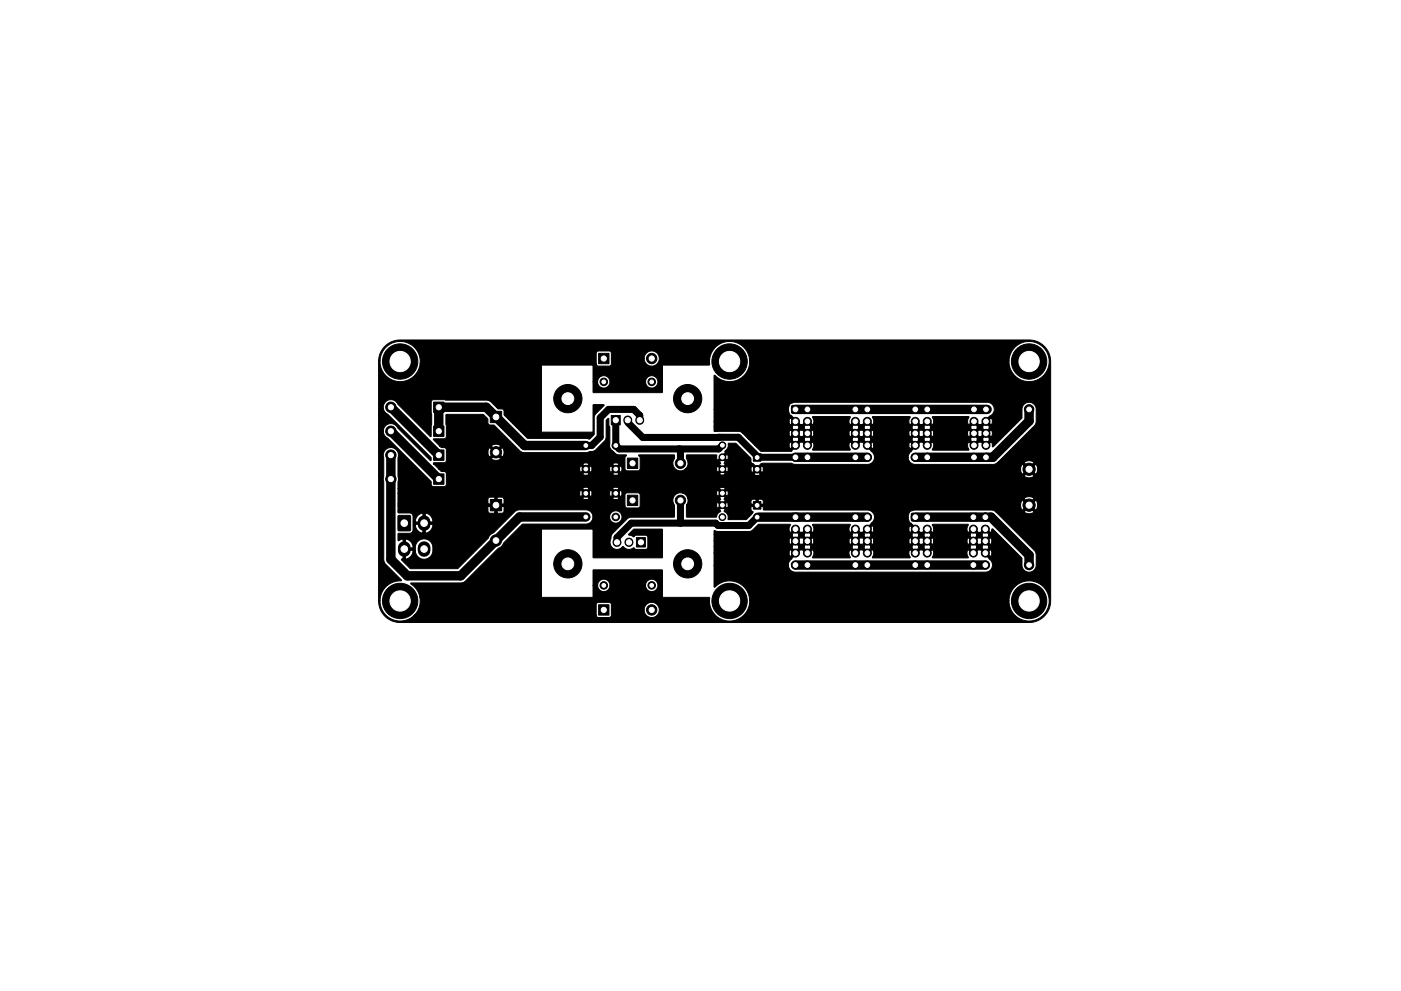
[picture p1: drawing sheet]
<svg xmlns="http://www.w3.org/2000/svg" width="297mm" height="210mm" viewBox="0 0 297 210" stroke-linecap="round" stroke-linejoin="round" font-family="sans-serif">
<g fill="#000" stroke="#000" stroke-width=".21">
<path d="M126.9 75h2.2v2.2h-2.2zM81.6 73.5l.1-.1a4.5 4.5 0 0 1 3.1-1.3h133.4a4.6 4.6 0 0 1 4.6 4.6v50.8l-.3 1.4a4.6 4.6 0 0 1-4.3 3.2h-133.4a4.6 4.6 0 0 1-4.5-4.6v-.1h.3v.4a4.3 4.3 0 0 0 2.7 3.7 4.3 4.3 0 0 0 4.5-.9h38.6l.4 .4h2.4l.4-.4v-1.2h7a1.61 1.61 0 0 0 2.3 1.4 1.61 1.61 0 0 0 .2-2.7 1.61 1.61 0 0 0-2.5 1.1v.2h-7v-1.2l-.2-.3-2.5-.1-.5 .4v2.4h-38.6a4.2 4.2 0 0 0 1.2-3.9h36.7v-2.5h1a1.31 1.31 0 0 0 1.3 1.3 1.31 1.31 0 0 0 1.3-1.3h7.6v.2a1.31 1.31 0 0 0 2.1 .9 1.31 1.31 0 0 0-.2-2.3 1.31 1.31 0 0 0-1.9 1.2h-7.6l-.1-.5a1.31 1.31 0 0 0-1.5-.8 1.31 1.31 0 0 0-1 1.3h-1l.1-3.3h14.5l.2 .1v5.7l9.9 .1a4.3 4.3 0 0 0 3.9 4.9 4.3 4.3 0 0 0 4.6-4.3h55v.4a4.3 4.3 0 0 0 6.5 3.3 4.3 4.3 0 0 0-.1-7.3 4.3 4.3 0 0 0-6.4 3.6h-55v-.3a4.3 4.3 0 0 0-2.9-3.6 4.3 4.3 0 0 0-4.5 1.1l-.1-4.7h15.7a1.51 1.51 0 0 0 1.4 1.5l40.9-.1a1.51 1.51 0 0 0 1-1.2 1.51 1.51 0 0 0-.7-1.5l-1.1-1.3h.7l.8 .8a1.33 1.33 0 0 0-.1-1.5l-.7 .7h-.7l-.8-.7-.2 .1-.1-.1-1.1 1-1.1-1a1.34 1.34 0 0 0 0 1.6l-.1 .2-7.5-.1a1.51 1.51 0 0 0 0-1.7l-1.1 1-1.1-1-.2 .1-.1-.1-1.2 1-1.1-1a1.54 1.54 0 0 0 .1 1.7l-7.9 .1-.2-.2a1.35 1.35 0 0 0 .1-1.6l-1.1 1-1.1-1-.2 .1-.1-.1-1.2 1-1.1-1a1.34 1.34 0 0 0 .1 1.6l-.1 .2-7.9-.1a1.51 1.51 0 0 0 0-1.7l-1.1 1-1.1-1h-.3l-2.4 2.4-.3 .9h-15.7v-2.6h15.9l.2 .8 .8-.8-.8-.7-.2 .7h-15.9v-1.4h16.5l.1 .2-.1 .1 .8 .8 .7-.8-.1-.1 .1-.2h1l.2 .2-.2 .1 .8 .8 .7-.8-.1-.1 .2-.2h8.6l.1 .2-.1 .1 .8 .8 .7-.8-.1-.1 .1-.2h1l.2 .2-.2 .1 .8 .8 .7-.8-.1-.1 .2-.2h8.6l.1 .2-.1 .1 .8 .8 .7-.8-.1-.1 .1-.2h1l.2 .2-.2 .1 .8 .8 .7-.8-.1-.1 .2-.2h8.2l.1 .2-.1 .1 .8 .8 .7-.8-.1-.1 .1-.2h1.1l.1 .2-.1 .1 .7 .8 .8-.8-.1-.1 .1-.2-.8-.7-.7 .7h-1.1l-.7-.7-.8 .7h-8.2l-.8-.7-.8 .7h-1l-.7-.7-.8 .7h-8.6l-.8-.7-.8 .7h-1l-.7-.7-.8 .7h-8.6l-.8-.7-.8 .7h-1l-.7-.7-.8 .7h-16.5v-1.1h15.9l.2 .8 .8-.8h.7l.8 .8 .1-.2 .2 .2 .7-.8h.8l.7 .8 .3-.8h7.4l.2 .8 .8-.8h.7l.8 .8 .1-.2 .2 .2 .7-.8h.8l.7 .8 .3-.8h7.4l.2 .8 .8-.8h.7l.8 .8 .1-.2 .2 .2 .7-.8h.8l.7 .8 .3-.8h7l.3 .8 .7-.8h.7l.8 .8 .2-.2 .1 .2 .8-.8h.7l.7 .8a1.32 1.32 0 0 0 0-1.5l-.7 .7h-.7l-.8-.7-.2 .1-.1-.2-.8 .8h-.7l-.7-.8-.3 .8h-7l-.3-.8-.7 .8h-.8l-.7-.7-.2 .1-.1-.2-.8 .8h-.7l-.8-.8-.2 .8h-7.4l-.3-.8-.7 .8h-.8l-.7-.7-.2 .1-.1-.2-.8 .8h-.7l-.8-.8-.2 .8h-7.4l-.3-.8-.7 .8h-.8l-.7-.7-.2 .1-.1-.2-.8 .8h-.7l-.8-.8-.2 .8h-15.9v-1.4h16.5l.1 .1-.1 .2 .8 .7 .7-.7-.1-.2 .1-.1h1l.2 .1-.2 .2 .8 .7 .7-.7-.1-.2 .2-.1h8.6l.1 .1-.1 .2 .8 .7 .7-.7-.1-.2 .1-.1h1l.2 .1-.2 .2 .8 .7 .7-.7-.1-.2 .2-.1h8.6l.1 .1-.1 .2 .8 .7 .7-.7-.1-.2 .1-.1h1l.2 .1-.2 .2 .8 .7 .7-.7-.1-.2 .2-.1h8.2l.1 .1-.1 .2 .8 .7 .7-.7-.1-.2 .1-.1h1.1l.1 .1-.1 .2 .7 .7 .8-.7-.1-.2 .1-.1-.8-.8-.7 .8h-1.1l-.7-.8-.8 .8h-8.2l-.8-.8-.8 .8h-1l-.7-.8-.8 .8h-8.6l-.8-.8-.8 .8h-1l-.7-.8-.8 .8h-8.6l-.8-.8-.8 .8h-1l-.7-.8-.8 .8h-16.5v-.7l.1-.2 .7 .3 6.8-.1 .5-.2 1.3-1.3h6.7l.1 .2a1.36 1.36 0 0 0-.1 1.6l1.1-1 1.2 1 .1-.1 .2 .1 1.1-1 1.1 1a1.34 1.34 0 0 0 0-1.6l.1-.2 7.9 .1a1.48 1.48 0 0 0-.1 1.7l1.1-1 1.2 1 .1-.1 .2 .1 .7-.7h.8l.7 .7 .3-.8h7.4l.2 .8 .8-.7-.8-.8-.2 .7h-7.4l-.3-.7-.7 .8h-.8l1.6-1.7 .3-.8h7.1l.1 .2a1.35 1.35 0 0 0 .7 1.2l1.9 1.8 .1-.1 .2 .1 1.1-1 1.1 1a1.34 1.34 0 0 0 0-1.6l.1-.2 7.5 .1a1.48 1.48 0 0 0 0 1.7l1-1 1.2 1 .2-.1 .1 .1 1.1-1 1.1 1 .3-.8h.2l6.1 6.2 .1 1.7 .4 .9 .8 .4 .8-.1 .6-.4 .4-.8v-2.4l-.2-.7-8.3-8.4h5.9a1.75 1.75 0 0 0 2.2 0l-1.1-1.1-1.1 1.1h-5.9l-.5-.3-.6-.1-16.5 .1a.91 .91 0 0 0-.9 .8l-.2 .7h-7.1a1.5 1.5 0 0 0-1.4-1.6h-22l-.2-.7h-2.6v.6l.5 .6-1.4 1.5h-3.9a1.57 1.57 0 0 0-.9-1.7l.3-.3-.6-.7-.7 .7 .3 .3a1.95 1.95 0 0 0-1 1.2h-6.2l-.1-2.5h6.4l.2 .6 .7-.6h.7l.7 .6 .2-.7h62l.3 1.2 1.1-1.1h.8l1 1.1a1.75 1.75 0 0 0 0-2.2l-1 1.1h-.8l-1.1-1.1-.3 1h-62v-.1h7.4v-.8l-.4-.3h-.6v1.1h-.5v-1.1h-.6l-.4 .3-.1 .8h-4.8l-.2-.5-.7 .7h-.7l-.7-.7-.2 .7-6.3-.1a1.61 1.61 0 0 0 .2-1.4h6.7l.3 .2-.3 .3 .7 .6 .6-.6-.3-.3 .2-.2h63.4l1.1 1.1 1.1-1.1a1.74 1.74 0 0 0-2.2 0h-63.4h.1l-.6-.7-.7 .7h-6.7l-.4-.7-.6-.4h7.1l.2 .7 .7-.7h.7l.7 .7a1.19 1.19 0 0 0 0-1.3l-.7 .6h-.7l-.7-.6-.2 .6h-7.1a1.63 1.63 0 0 0-1.9 .7 1.63 1.63 0 0 0 .1 1.9l-.1 2.5-9.4 .1-.5 .2-3.2 3.3-.2 .9a1.51 1.51 0 0 0 .2 2 1.51 1.51 0 0 0 2 0l.3-.3 .7 .5a1.77 1.77 0 0 0 1.6-.2l.5 .4h2l.3-.2 .2-.3v-2.1l-.4-.4h-2.2l-.4 .3-1.1-.4v-.2l1-1h6.2l-.1 6-14.5 .1-.2-.2v-5.9h-10.9v14.4h-25.8a5 5 0 0 0-1.9-2.9l10.6-.1 .7-.2 7.2-7.2 .8-.4 .4-.7 4-4h13.6l.9-.5 .3-.4 .1-.6h3.5a1.31 1.31 0 0 0 1.9 1.2 1.31 1.31 0 0 0 .2-2.3 1.31 1.31 0 0 0-2 .9l-.1 .2h-3.5v-.2a1.5 1.5 0 0 0-1.4-1.3h-14.5l-.6 .3-4.5 4.5a1.78 1.78 0 0 0-1.2 1.1l-6.5 6.6h-10l-1.9-2 .1-.1h.8a1.81 1.81 0 0 0 1.6-1.7l.5 .1a1.86 1.86 0 0 0 1.8 1.7 1.86 1.86 0 0 0 1.9-1.8v-.8a1.86 1.86 0 0 0-1.9-1.8 1.86 1.86 0 0 0-1.8 1.8v.8l-2.1-.1v1.8h-.5v-2.4h2.1a1.81 1.81 0 0 0-1.6-1.8v1.8h-.5v-1.8l-1.1 .3v-1.5l2.7-.1 .5-.6v-1.1h.5a1.81 1.81 0 0 0 1.6 1.7h.5a1.83 1.83 0 0 0 1.6-1.9l-1.6 .1v1.8h-.5v-1.9l-2.1 .2v-.7h4.2a1.81 1.81 0 0 0-1.6-1.8v1.8h-.5v-1.8a1.84 1.84 0 0 0-1.6 1.8h-.5v-1.3l-.3-.4-.4-.2h-2.5v-.4h19l.5 .5h2.5l.5-.4v-1l-1.5-.1v1.5h-.5v-1.5h-1.4l-.1 1h-19v-1.1h48.1l.1 .3 .4 .2h2.3l.4-.4v-2.4l-.4-.4h-2.3l-.4 .1-.1 .3v2.3h-48.1v-.4h22.4v-1.1h16.7a1.27 1.27 0 0 0 1.4 0h4.9a1.24 1.24 0 0 0 1.5 0l-.7-.8-.8 .8h-4.9l-.7-.8-.7 .8h-16.7l-.3-.3h-1.1v1.4h-.5v-1.4h-1l-.4 .4-.1 1h-19v-2.2h38.5l.2 .7 .7-.7h.8l.7 .7 .2-.7h3.7l.3 .7 .7-.7h.7l.7 .7a1.27 1.27 0 0 0 0-1.4l-.7 .7h-.7l-.7-.7-.3 .7h-3.7l-.2-.7-.7 .7h-.8l-.7-.7-.2 .7h-38.5v-1.1h39.1l.7 .7 .7-.7h4.9l.8 .7 .7-.7h21.2l.7 .7 .6-.7a1.19 1.19 0 0 0-1.3 0h-21.2a1.22 1.22 0 0 0-1.5 0h-4.9a1.27 1.27 0 0 0-1.4 0h-39.1v-6.4a1.62 1.62 0 0 0-1.5-2.2 1.62 1.62 0 0 0-1.5 2.2l-.1 4.4 .1 17.3 .3 .7 3.4 3.5-.1 .1h-.3a4.3 4.3 0 0 0-4.1 4.2h-.3v-35.9h1v.5l.4 .6 9.7 9.5 .1 .9 .4 .3h2.3l.3-.2 .1-.3v-1.8h122.5a1.75 1.75 0 0 0 2.2 0l-1.1-1.1-1.1 1.1h-122.5v-.4h28.9a1.27 1.27 0 0 0 1.4 0h4.9a1.24 1.24 0 0 0 1.5 0h21.2l.7 .2 .5-.2 6.1 .1a1.24 1.24 0 0 0 1.4-.1l-.7-.7-.7 .7h-6.1h.1l-.6-.7-.7 .7h-21.2l-.7-.7-.8 .7h-4.9l-.7-.7-.7 .7h-28.9l-.2-.5-.9-.1-.5-.5h29.9l.2 .7 .7-.7h.8l.7 .7 .2-.7h3.7l.3 .7 .7-.7h.7l.7 .7a1.22 1.22 0 0 0 .1-1.4l-.8 .7h-.7l-.7-.7-.3 .7h-3.7l-.2-.7-.7 .7h-.8l-.7-.7-.2 .7h-29.9l-1-1.1h31.5l.7 .8 .7-.8h4.9l.8 .8 .7-.8a1.26 1.26 0 0 0-1.5 0h-4.9a1.28 1.28 0 0 0-1.4 0h-31.5l-.1-.1 .1-.1h2.2l.4-.3v-.6h9.5a1.65 1.65 0 0 0 2.1 0l-1-1-1.1 1h-9.5v-1.4h8.8l.4 1.1 1-1h.7l1 1a1.65 1.65 0 0 0 0-2l-1 1h-.7l-1-1-.4 .9h-8.8l-.1-.8-1-.2-.3-.3h10.9l1.1 1 1-1a1.64 1.64 0 0 0-2.1 0h-10.9l-1.3-1.4 2.3-.1 .4-.3v-4.9h7.8l1 1 .2 1.1 1.2 .2 5.4 5.4 .6 .4h13.5l1.6-.3 .4-.2 2.1-2.3 .1-4 .4-.4 .2 .1v1.4l.2 .3v3.6a1.3 1.3 0 0 0 .6 1.5l1 .8 1.9 .1-.3 .5v2.3l.4 .5h2.4l.3-.1 .1-.4v-2.3l-.3-.4 .1-.2h7.4l.1 .7a1.63 1.63 0 0 0 .1 2.2 1.63 1.63 0 0 0 2.2 .2h6.6l.2 .6 .7-.6h.7l.7 .6 .2-.6h4.8l.2 .7 .8-.7h.7l.7 .7 .2-.8h54.6l.3 1.1 1.1-1h.8l1 1a1.75 1.75 0 0 0 0-2.1l-1 1.1h-.8l-1.1-1.1-.3 1h-54.6l-.2-.7-.7 .8h-.7l-.8-.8-.2 .8h-4.8l-.2-.7-.7 .7h-.7l-.7-.7-.2 .7h-6.6l.1-.2a1.62 1.62 0 0 0 .5-1.4h6.6l.3 .3-.3 .2 .7 .7 .6-.7-.3-.2 .3-.3-.6-.6-.7 .6h-6.6l-.4-.7 .2-.8h6.2l.2 1.2 .7-.7h.7l.7 .7a1.14 1.14 0 0 0 0-1.3l-.7 .6h-.7l1-1-.1-.3 .6-.7 .1-.9h1.6l3.2 3.1 .1 .9 1.2 1.1 .8-.8 .4-.1h6.1l.7 .2h15.5l.6-.1 .4-.3 .4-1h7.1a1.51 1.51 0 0 0 1.4 1.4h16.7l.9-.4h5.6l1.1 1.1 1.1-1.1a1.78 1.78 0 0 0-2.2 0h-5.6l8-8.1 .2-.6v-2.8l-.3-.6-.7-.6h-1l-.6 .4-.4 .8v2.1l-6.1 6.1h-.2l-.2-1.1-1.1 1.1-1.2-1.1-.2 .1-.1-.1-1.1 1.1-1.1-1.1a1.34 1.34 0 0 0 0 1.7l-.1 .1-7.6-.1a1.51 1.51 0 0 0 0-1.7l-1.1 1.1-1.1-1.1h-.3l-2.4 2.5-.3 .9h-7.1l-.3-1-1.6-1.6h.8l.7 .7 .3-.7h7.4l.2 .7 .8-.7-.8-.8-.2 .8h-7.4l-.3-.8-.7 .8h-.8l-.7-.8-.2 .1-.1-.1-1.1 1.1-1.2-1.1a1.34 1.34 0 0 0 .1 1.7l-.1 .1-7.9-.1a1.51 1.51 0 0 0 0-1.7l-1.1 1.1-1.1-1.1h-.3l-2 2.1h-6.3l-1.5-1.3h7.3l.2 .7 .8-.7-.8-.8-.2 .8h-7.3l-1.4-1.4h9.3l.1 .1-.1 .2 .8 .7 .7-.7-.1-.2 .1-.1h1l.2 .1-.2 .2 .8 .7 .7-.7-.1-.2 .2-.1h8.6l.1 .1-.1 .2 .8 .7 .7-.7-.1-.2 .1-.1h1l.2 .1-.2 .2 .8 .7 .7-.7-.1-.2 .2-.1h8.6l.1 .1-.1 .2 .8 .7 .7-.7-.1-.2 .1-.1h1l.2 .1-.2 .2 .8 .7 .7-.7-.1-.2 .2-.1h8.3l.2 .1-.2 .2 .8 .7 .8-.7-.2-.2 .2-.1h1l.1 .1-.1 .2 .7 .7 .8-.7-.1-.2 .1-.1-.8-.8-.7 .8h-1l-.8-.8-.8 .8h-8.3l-.8-.8-.8 .8h-1l-.7-.8-.8 .8h-8.6l-.8-.8-.8 .8h-1l-.7-.8-.8 .8h-8.6l-.8-.8-.8 .8h-1l-.7-.8-.8 .8h-9.3l-1.1-1.2h9.8l.2 .8 .8-.8h.7l.8 .8 .1-.1 .2 .1 .7-.8h.8l.7 .8 .3-.8h7.4l.2 .8 .8-.8h.7l.8 .8 .1-.1 .2 .1 .7-.8h.8l.7 .8 .3-.8h7.4l.2 .8 .8-.8h.7l.8 .8 .1-.1 .2 .1 .7-.8h.8l.7 .8 .3-.8h7.1l.3 .8 .7-.8h.8l.7 .8 .2-.1 .1 .1 .8-.8h.7l.8 .8a1.32 1.32 0 0 0 0-1.5l-.8 .7h-.7l-.8-.7-.2 .1-.1-.1-.7 .7h-.8l-.7-.7-.3 .7h-7.1l-.3-.7-.7 .7h-.8l-.7-.7-.2 .1-.1-.1-.8 .7h-.7l-.8-.7-.2 .7h-7.4l-.3-.7-.7 .7h-.8l-.7-.7-.2 .1-.1-.1-.8 .7h-.7l-.8-.7-.2 .7h-7.4l-.3-.7-.7 .7h-.8l-.7-.7-.2 .1-.1-.1-.8 .7h-.7l-.8-.7-.2 .7h-9.8l-.9-.4h-5.2v-1h16.5l.1 .2-.1 .1 .8 .8 .7-.8-.1-.1 .1-.2h1l.2 .2-.2 .1 .8 .8 .7-.8-.1-.1 .2-.2h8.6l.1 .2-.1 .1 .8 .8 .7-.8-.1-.1 .1-.2h1l.2 .2-.2 .1 .8 .8 .7-.8-.1-.1 .2-.2h8.6l.1 .2-.1 .1 .8 .8 .7-.8-.1-.1 .1-.2h1l.2 .2-.2 .1 .8 .8 .7-.8-.1-.1 .2-.2h8.3l.2 .2-.2 .1 .8 .8 .8-.8-.2-.1 .2-.2h1l.1 .2-.1 .1 .7 .8 .8-.8-.1-.1 .1-.2-.8-.7-.7 .7h-1l-.8-.7-.8 .7h-8.3l-.8-.7-.8 .7h-1l-.7-.7-.8 .7h-8.6l-.8-.7-.8 .7h-1l-.7-.7-.8 .7h-8.6l-.8-.7-.8 .7h-1l-.7-.7-.8 .7h-16.5v-1.1h15.9l.2 .8 .8-.8-.8-.8-.2 .8h-15.9v-2.5h15.7l.1 .3a1.3 1.3 0 0 0 .7 1.1l1.9 1.9 .1-.2 .2 .2 1.1-1.1 1.1 1.1a1.34 1.34 0 0 0 0-1.6l.1-.2h7.9a1.48 1.48 0 0 0-.1 1.8l1.1-1.1 1.2 1.1 .1-.2 .2 .2 1.1-1.1 1.1 1.1a1.34 1.34 0 0 0 0-1.6l.1-.2h7.9a1.48 1.48 0 0 0-.1 1.8l1.1-1.1 1.2 1.1 .1-.2 .2 .2 1.1-1.1 1.1 1.1a1.34 1.34 0 0 0 0-1.6l.1-.2h7.6a1.48 1.48 0 0 0 0 1.8l1.1-1.1 1.1 1.1 .2-.2 .1 .2 .8-.8h.7l.8 .8a1.32 1.32 0 0 0 0-1.5l-.8 .7h-.7l1.1-1.1a1.52 1.52 0 0 0 1-1.6 1.52 1.52 0 0 0-1.4-1.3h-41.2a.92 .92 0 0 0-.9 .8l-.2 .7h-15.7v-7.2l.1-.1a4.3 4.3 0 0 0 4.8 1.1 4.3 4.3 0 0 0 2.6-4.1h55v.4a4.3 4.3 0 0 0 6.5 3.3 4.3 4.3 0 0 0-.1-7.3 4.3 4.3 0 0 0-6.4 3.6h-55v-.3a4.3 4.3 0 0 0-4.8-3.8 4.3 4.3 0 0 0-3.7 4.9l-9.9 .1v5.7l-.2 .1h-14.5l-.1-2.3h1a1.31 1.31 0 0 0 1.3 1.3 1.31 1.31 0 0 0 1.3-1.3h7.6v.2a1.31 1.31 0 0 0 2.1 .9 1.31 1.31 0 0 0-.2-2.3 1.31 1.31 0 0 0-1.9 1.2h-7.6v-.2a1.31 1.31 0 0 0-1.4-1.1 1.31 1.31 0 0 0-1.2 1.3h-1v-3.5h-10.9v14.2h10.9l.1-5.8h2.2l.1 .2-2 2-.1 4-1 1.1-.7-.2h-12.5l-4.9-4.9-.2-1.2-1.1-.2-1.6-1.5-.9-.3h-11.4l-.3 .4 .1 4.7-.1 2.5-.1 .1-6.9-6.8a1.62 1.62 0 0 0-2.7-.5 1.62 1.62 0 0 0 .5 2.6l9.2 9.2v.6h-.2l-6.8-6.9a1.62 1.62 0 0 0-1.9-.9 1.62 1.62 0 0 0-1.2 1.6h-1v-14.9h.3v.4a4.3 4.3 0 0 0 4.1 4 4.3 4.3 0 0 0 4.4-3.8h37.3l.4 .5h2.4l.4-.4v-1.2h7a1.61 1.61 0 0 0 2.3 1.4 1.61 1.61 0 0 0 .2-2.7 1.61 1.61 0 0 0-2.5 1v.3h-7v-1.2l-.2-.4h-2.5l-.5 .4v2.3h-37.3a4.3 4.3 0 0 0-3.9-4.7 4.3 4.3 0 0 0-4.6 4.1h-.3l.2-1.5zM91.9 85.3h2.2v2.2h-2.2zM91.9 90.4h2.2v2.2h-2.2zM91.9 95.5h2.2v2.2h-2.2zM104 87.3h2.4v2.4h-2.4zM129.6 88.1h1.9v2h-1.9zM133 97.2h2.2v2.2h-2.2zM159.7 96.3h1.6v1.6h-1.6zM167.9 86.1h1.5v1.5h-1.5zM180.6 86.1h1.5v1.5h-1.5zM193.3 86.1h1.5v1.5h-1.5z"/>
<path d="M205.7 86.1h1.6v1.5h-1.6zM84.4 109.4h2.6v3.2h-2.6zM91.9 100.5h2.2v2.2h-2.2zM104 106h2.4v2.4h-2.4zM133 105.1h2.2v2.2h-2.2zM134.9 114.1h1.9v2h-1.9zM159.7 106.4h1.6v1.6h-1.6zM167.9 108.9h1.5v1.6h-1.5zM180.6 108.9h1.5v1.6h-1.5zM193.3 108.9h1.5v1.6h-1.5zM205.6 108.9h1.6v1.6h-1.6zM126.9 128.3h2.2v2.2h-2.2z"/>
<circle cx="84.8" cy="76.7" r="3.7"/>
<circle cx="138.2" cy="76.1" r="1.1"/>
<circle cx="154.7" cy="76.7" r="3.7"/>
<circle cx="218.2" cy="76.7" r="3.7"/>
<circle cx="82.9" cy="86.4" r="1.1"/>
<circle cx="82.9" cy="91.5" r="1.1"/>
<circle cx="82.9" cy="96.6" r="1.1"/>
<circle cx="105.2" cy="96" r="1.2"/>
<circle cx="120.4" cy="84.6" r="3"/>
<circle cx="124.2" cy="94.5" r=".8"/>
<circle cx="124.2" cy="99.5" r=".8"/>
<circle cx="128" cy="81" r=".8"/>
<circle cx="130.6" cy="94.5" r=".8"/>
<circle cx="130.6" cy="99.5" r=".8"/>
<circle cx="138.2" cy="81" r=".8"/>
<circle cx="144.3" cy="98.3" r="1.1"/>
<circle cx="145.8" cy="84.6" r="3"/>
<circle cx="153.2" cy="97" r=".72"/>
<circle cx="153.2" cy="94.5" r=".72"/>
<circle cx="153.2" cy="99.6" r=".72"/>
<circle cx="160.5" cy="99.6" r=".8"/>
<circle cx="168.7" cy="97" r=".85"/>
<circle cx="168.7" cy="94.5" r=".85"/>
<circle cx="168.7" cy="91.9" r=".85"/>
<circle cx="168.7" cy="89.4" r=".85"/>
<circle cx="171.2" cy="86.9" r=".85"/>
<circle cx="171.2" cy="89.4" r=".85"/>
<circle cx="171.2" cy="97" r=".85"/>
<circle cx="171.2" cy="91.9" r=".85"/>
<circle cx="171.2" cy="94.5" r=".85"/>
<circle cx="181.4" cy="89.4" r=".85"/>
<circle cx="181.4" cy="97" r=".85"/>
<circle cx="181.4" cy="94.5" r=".85"/>
<circle cx="181.4" cy="91.9" r=".85"/>
<circle cx="183.9" cy="89.4" r=".85"/>
<circle cx="183.9" cy="91.9" r=".85"/>
<circle cx="183.9" cy="94.5" r=".85"/>
<circle cx="183.9" cy="86.9" r=".85"/>
<circle cx="183.9" cy="97" r=".85"/>
<circle cx="194.1" cy="91.9" r=".85"/>
<circle cx="194.1" cy="89.4" r=".85"/>
<circle cx="194.1" cy="94.5" r=".85"/>
<circle cx="194.1" cy="97" r=".85"/>
<circle cx="196.6" cy="86.9" r=".85"/>
<circle cx="196.6" cy="97" r=".85"/>
<circle cx="196.6" cy="89.4" r=".85"/>
<circle cx="196.6" cy="94.5" r=".85"/>
<circle cx="196.6" cy="91.9" r=".85"/>
<circle cx="206.5" cy="94.5" r=".85"/>
<circle cx="206.5" cy="89.4" r=".85"/>
<circle cx="206.5" cy="97" r=".85"/>
<circle cx="206.5" cy="91.9" r=".85"/>
<circle cx="209" cy="94.5" r=".85"/>
<circle cx="209" cy="91.9" r=".85"/>
<circle cx="209" cy="97" r=".85"/>
<circle cx="209" cy="86.9" r=".85"/>
<circle cx="209" cy="89.4" r=".85"/>
<circle cx="218.2" cy="86.9" r="1"/>
<circle cx="218.2" cy="99.6" r="1.3"/>
<circle cx="82.9" cy="101.6" r="1.1"/>
<circle cx="105.2" cy="114.7" r="1.2"/>
<circle cx="120.4" cy="119.6" r="3"/>
<circle cx="124.2" cy="104.7" r=".8"/>
<circle cx="124.2" cy="109.7" r=".8"/>
<circle cx="130.6" cy="104.7" r=".8"/>
<circle cx="130.6" cy="109.7" r=".8"/>
<circle cx="144.3" cy="106.2" r="1.1"/>
<circle cx="145.8" cy="119.6" r="3"/>
<circle cx="153.2" cy="109.7" r=".72"/>
<circle cx="153.2" cy="104.6" r=".72"/>
<circle cx="153.2" cy="107.2" r=".72"/>
<circle cx="160.5" cy="109.7" r=".8"/>
<circle cx="168.7" cy="117.3" r=".85"/>
<circle cx="168.7" cy="114.8" r=".85"/>
<circle cx="168.7" cy="119.9" r=".85"/>
<circle cx="168.7" cy="112.3" r=".85"/>
<circle cx="171.2" cy="109.7" r=".85"/>
<circle cx="171.2" cy="117.3" r=".85"/>
<circle cx="171.2" cy="119.9" r=".85"/>
<circle cx="171.2" cy="112.3" r=".85"/>
<circle cx="171.2" cy="114.8" r=".85"/>
<circle cx="181.4" cy="119.9" r=".85"/>
<circle cx="181.4" cy="114.8" r=".85"/>
<circle cx="181.4" cy="117.3" r=".85"/>
<circle cx="181.4" cy="112.3" r=".85"/>
<circle cx="183.9" cy="117.3" r=".85"/>
<circle cx="183.9" cy="114.8" r=".85"/>
<circle cx="183.9" cy="112.3" r=".85"/>
<circle cx="183.9" cy="109.7" r=".85"/>
<circle cx="183.9" cy="119.9" r=".85"/>
<circle cx="194.1" cy="114.8" r=".85"/>
<circle cx="194.1" cy="112.3" r=".85"/>
<circle cx="194.1" cy="119.9" r=".85"/>
<circle cx="194.1" cy="117.3" r=".85"/>
<circle cx="196.6" cy="109.7" r=".85"/>
<circle cx="196.6" cy="119.9" r=".85"/>
<circle cx="196.6" cy="117.3" r=".85"/>
<circle cx="196.6" cy="114.8" r=".85"/>
<circle cx="196.6" cy="112.3" r=".85"/>
<circle cx="206.4" cy="112.3" r=".85"/>
<circle cx="206.4" cy="119.9" r=".85"/>
<circle cx="206.4" cy="117.3" r=".85"/>
<circle cx="206.4" cy="114.8" r=".85"/>
<circle cx="208.9" cy="114.8" r=".85"/>
<circle cx="208.9" cy="112.3" r=".85"/>
<circle cx="208.9" cy="109.7" r=".85"/>
<circle cx="208.9" cy="117.3" r=".85"/>
<circle cx="208.9" cy="119.9" r=".85"/>
<circle cx="218.2" cy="119.9" r="1"/>
<circle cx="218.2" cy="107.2" r="1.3"/>
<circle cx="84.8" cy="127.5" r="3.7"/>
<circle cx="128" cy="124.2" r=".8"/>
<circle cx="138.2" cy="124.2" r=".8"/>
<circle cx="138.2" cy="129.4" r="1.1"/>
<circle cx="154.7" cy="127.5" r="3.7"/>
<circle cx="218.2" cy="127.5" r="3.7"/>
</g>
<path d="M133.1 89.1v.1M135.6 89.1v.1M130.8 115v.1M133.3 115v.1" fill="none" stroke="#000" stroke-width="1.9"/>
<path d="M85.7 116.2v.6M89.9 110.7v.6M89.9 116.2v.6" fill="none" stroke="#000" stroke-width="2.7"/>
<path d="M130.6 89.4v5.1l.7 .7h21.1l.8-.7M133.1 89.6l3.2 3.2h20.2l4.3 4.3M135.6 89.1v-1l-1.2-1.2h-5.4l-1.7 1.7v4.1l-1.9 1.8h-1.2M144 95.2l.3 .3v2.8M168.7 97l-8.2 .1M144.3 106.2v4.8M160.5 109.7l-1.8 1.8h-6.4l-.6-.5h-17.8l-3.1 3v1.1" fill="none" stroke="#000" stroke-width="1.5"/>
<path d="M82.9 96.6v22.1l3.5 3.5h11.3l12.5-12.5h14M82.9 91.5l10.1 10.1M82.9 86.4l10.1 10.2M93 91.5v-5.1h10.1l8.1 8.1h13M168.7 97h15.2M168.7 86.9h40.6M218.2 86.9v2.4l-7.7 7.7h-16.4M160.8 109.7h23.1M168.7 119.9h40.2M194.1 109.7h16l8.1 8.1v2.1" fill="none" stroke="#000" stroke-width="2"/>
<g fill="#fff" stroke="#fff" stroke-width=".21">
<circle cx="130.6" cy="89.1" r=".55"/>
<circle cx="133.1" cy="89.1" r=".55"/>
<circle cx="135.6" cy="89.1" r=".55"/>
<circle cx="138.2" cy="81" r=".4"/>
<circle cx="128" cy="81" r=".4"/>
<circle cx="134.1" cy="98.3" r=".55"/>
<circle cx="144.3" cy="98.3" r=".55"/>
<circle cx="218.2" cy="107.2" r=".65"/>
<circle cx="218.2" cy="99.6" r=".65"/>
<circle cx="168.7" cy="86.9" r=".5"/>
<circle cx="171.2" cy="86.9" r=".5"/>
<circle cx="168.7" cy="89.4" r=".5"/>
<circle cx="171.2" cy="89.4" r=".5"/>
<circle cx="168.7" cy="91.9" r=".5"/>
<circle cx="171.2" cy="91.9" r=".5"/>
<circle cx="168.7" cy="94.5" r=".5"/>
<circle cx="171.2" cy="94.5" r=".5"/>
<circle cx="168.7" cy="97" r=".5"/>
<circle cx="171.2" cy="97" r=".5"/>
<circle cx="93" cy="86.4" r=".55"/>
<circle cx="82.9" cy="86.4" r=".55"/>
<circle cx="93" cy="91.5" r=".55"/>
<circle cx="82.9" cy="91.5" r=".55"/>
<circle cx="84.8" cy="76.7" r="2.15"/>
<circle cx="93" cy="101.6" r=".55"/>
<circle cx="82.9" cy="101.6" r=".55"/>
<circle cx="145.8" cy="119.6" r="1.25"/>
<circle cx="120.4" cy="119.6" r="1.25"/>
<circle cx="105.2" cy="107.2" r=".6"/>
<circle cx="105.2" cy="114.7" r=".6"/>
<circle cx="206.5" cy="86.9" r=".5"/>
<circle cx="209" cy="86.9" r=".5"/>
<circle cx="206.5" cy="89.4" r=".5"/>
<circle cx="209" cy="89.4" r=".5"/>
<circle cx="206.5" cy="91.9" r=".5"/>
<circle cx="209" cy="91.9" r=".5"/>
<circle cx="206.5" cy="94.5" r=".5"/>
<circle cx="209" cy="94.5" r=".5"/>
<circle cx="206.5" cy="97" r=".5"/>
<circle cx="209" cy="97" r=".5"/>
<circle cx="153.2" cy="104.6" r=".4"/>
<circle cx="153.2" cy="107.2" r=".4"/>
<circle cx="153.2" cy="109.7" r=".4"/>
<circle cx="124.2" cy="104.7" r=".4"/>
<circle cx="124.2" cy="109.7" r=".4"/>
<circle cx="206.4" cy="109.7" r=".5"/>
<circle cx="208.9" cy="109.7" r=".5"/>
<circle cx="206.4" cy="112.3" r=".5"/>
<circle cx="208.9" cy="112.3" r=".5"/>
<circle cx="206.4" cy="114.8" r=".5"/>
<circle cx="208.9" cy="114.8" r=".5"/>
<circle cx="206.4" cy="117.3" r=".5"/>
<circle cx="208.9" cy="117.3" r=".5"/>
<circle cx="206.4" cy="119.9" r=".5"/>
<circle cx="208.9" cy="119.9" r=".5"/>
<circle cx="194.1" cy="86.9" r=".5"/>
<circle cx="196.6" cy="86.9" r=".5"/>
<circle cx="194.1" cy="89.4" r=".5"/>
<circle cx="196.6" cy="89.4" r=".5"/>
<circle cx="194.1" cy="91.9" r=".5"/>
<circle cx="196.6" cy="91.9" r=".5"/>
<circle cx="194.1" cy="94.5" r=".5"/>
<circle cx="196.6" cy="94.5" r=".5"/>
<circle cx="194.1" cy="97" r=".5"/>
<circle cx="196.6" cy="97" r=".5"/>
<circle cx="168.7" cy="109.7" r=".5"/>
<circle cx="171.2" cy="109.7" r=".5"/>
<circle cx="168.7" cy="112.3" r=".5"/>
<circle cx="171.2" cy="112.3" r=".5"/>
<circle cx="168.7" cy="114.8" r=".5"/>
<circle cx="171.2" cy="114.8" r=".5"/>
<circle cx="168.7" cy="117.3" r=".5"/>
<circle cx="171.2" cy="117.3" r=".5"/>
<circle cx="168.7" cy="119.9" r=".5"/>
<circle cx="171.2" cy="119.9" r=".5"/>
<circle cx="160.5" cy="97.1" r=".4"/>
<circle cx="160.5" cy="99.6" r=".4"/>
<circle cx="105.2" cy="88.5" r=".6"/>
<circle cx="105.2" cy="96" r=".6"/>
<circle cx="138.2" cy="124.2" r=".4"/>
<circle cx="128" cy="124.2" r=".4"/>
<circle cx="130.6" cy="94.5" r=".4"/>
<circle cx="130.6" cy="99.5" r=".4"/>
<circle cx="145.8" cy="84.6" r="1.25"/>
<circle cx="120.4" cy="84.6" r="1.25"/>
<circle cx="218.2" cy="76.7" r="2.15"/>
<circle cx="218.2" cy="127.5" r="2.15"/>
<circle cx="128" cy="76.1" r=".55"/>
<circle cx="138.2" cy="76.1" r=".55"/>
<circle cx="154.7" cy="127.5" r="2.15"/>
<circle cx="218.2" cy="119.9" r=".5"/>
<circle cx="194.1" cy="109.7" r=".5"/>
<circle cx="196.6" cy="109.7" r=".5"/>
<circle cx="194.1" cy="112.3" r=".5"/>
<circle cx="196.6" cy="112.3" r=".5"/>
<circle cx="194.1" cy="114.8" r=".5"/>
<circle cx="196.6" cy="114.8" r=".5"/>
<circle cx="194.1" cy="117.3" r=".5"/>
<circle cx="196.6" cy="117.3" r=".5"/>
<circle cx="194.1" cy="119.9" r=".5"/>
<circle cx="196.6" cy="119.9" r=".5"/>
<circle cx="181.4" cy="86.9" r=".5"/>
<circle cx="183.9" cy="86.9" r=".5"/>
<circle cx="181.4" cy="89.4" r=".5"/>
<circle cx="183.9" cy="89.4" r=".5"/>
<circle cx="181.4" cy="91.9" r=".5"/>
<circle cx="183.9" cy="91.9" r=".5"/>
<circle cx="181.4" cy="94.5" r=".5"/>
<circle cx="183.9" cy="94.5" r=".5"/>
<circle cx="181.4" cy="97" r=".5"/>
<circle cx="183.9" cy="97" r=".5"/>
<circle cx="154.7" cy="76.7" r="2.15"/>
<circle cx="181.4" cy="109.7" r=".5"/>
<circle cx="183.9" cy="109.7" r=".5"/>
<circle cx="181.4" cy="112.3" r=".5"/>
<circle cx="183.9" cy="112.3" r=".5"/>
<circle cx="181.4" cy="114.8" r=".5"/>
<circle cx="183.9" cy="114.8" r=".5"/>
<circle cx="181.4" cy="117.3" r=".5"/>
<circle cx="183.9" cy="117.3" r=".5"/>
<circle cx="181.4" cy="119.9" r=".5"/>
<circle cx="183.9" cy="119.9" r=".5"/>
<circle cx="84.8" cy="127.5" r="2.15"/>
<circle cx="128" cy="129.4" r=".55"/>
<circle cx="138.2" cy="129.4" r=".55"/>
<circle cx="85.7" cy="111" r=".7"/>
<circle cx="89.9" cy="111" r=".7"/>
<circle cx="85.7" cy="116.5" r=".7"/>
<circle cx="89.9" cy="116.5" r=".7"/>
<circle cx="124.2" cy="94.5" r=".4"/>
<circle cx="124.2" cy="99.5" r=".4"/>
<circle cx="130.6" cy="104.7" r=".4"/>
<circle cx="130.6" cy="109.7" r=".4"/>
<circle cx="93" cy="96.6" r=".55"/>
<circle cx="82.9" cy="96.6" r=".55"/>
<circle cx="160.5" cy="107.2" r=".4"/>
<circle cx="160.5" cy="109.7" r=".4"/>
<circle cx="218.2" cy="86.9" r=".5"/>
<circle cx="135.9" cy="115.1" r=".55"/>
<circle cx="133.4" cy="115.1" r=".55"/>
<circle cx="130.8" cy="115.1" r=".55"/>
<circle cx="153.2" cy="94.5" r=".4"/>
<circle cx="153.2" cy="97" r=".4"/>
<circle cx="153.2" cy="99.6" r=".4"/>
<circle cx="134.1" cy="106.2" r=".55"/>
<circle cx="144.3" cy="106.2" r=".55"/>
</g>
</svg>
